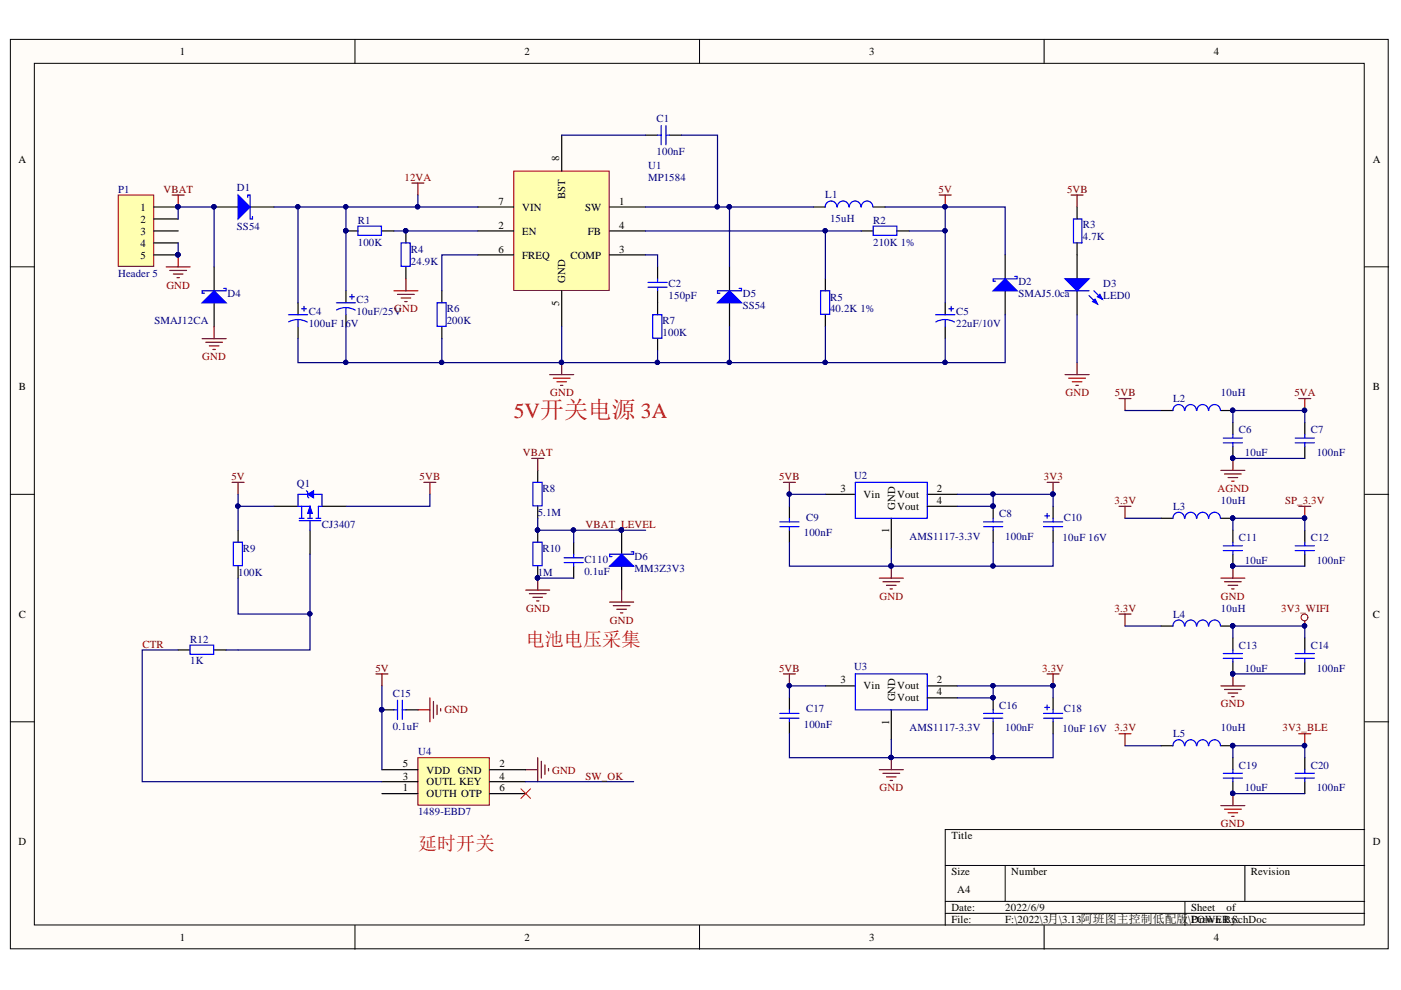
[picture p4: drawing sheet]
<svg xmlns="http://www.w3.org/2000/svg" width="297mm" height="210mm" viewBox="0 0 297 210" stroke-linecap="round" stroke-linejoin="round" font-family="sans-serif">
<defs><g id="words">
<text font-size="4.6" fill="#f00" x="108.9" y="88.6">5V开关电源 3A</text>
<g font-size="4.1" fill="#f00">
<text x="111.5" y="137.1">电池电压采集</text>
<text x="88.6" y="180.1">延时开关</text>
</g>
<g font-size="2.3">
<text x="38.1" y="11.7">1</text>
<text x="111.2" y="11.7">2</text>
<text x="184.3" y="11.7">3</text>
<text x="257.4" y="11.7">4</text>
<text x="3.9" y="34.5">A</text>
<text x="118.6" y="34.2" transform="rotate(-90 118.6 34.2)">8</text>
<text x="291.1" y="34.5">A</text>
<text x="29.8" y="44.7">1</text>
<text x="29.8" y="47.2">2</text>
<text x="105.7" y="43.4">7</text>
<text x="110.7" y="44.7">VIN</text>
<text x="119.8" y="42.3" transform="rotate(-90 119.8 42.3)">BST</text>
<text x="124.1" y="44.7">SW</text>
<text x="131.3" y="43.4">1</text>
<text x="29.8" y="49.8">3</text>
<text x="29.8" y="52.3">4</text>
<text x="105.7" y="48.5">2</text>
<text x="105.7" y="53.6">6</text>
<text x="110.7" y="49.8">EN</text>
<text x="124.7" y="49.8">FB</text>
<text x="131.3" y="53.6">3</text>
<text x="131.3" y="48.5">4</text>
<text x="29.8" y="54.8">5</text>
<text x="110.7" y="54.8">FREQ</text>
<text x="119.8" y="59.9" transform="rotate(-90 119.8 59.9)">GND</text>
<text x="120.9" y="54.8">COMP</text>
<text x="118.6" y="64.8" transform="rotate(-90 118.6 64.8)">5</text>
<text x="4" y="82.7">B</text>
<text x="291.1" y="82.7">B</text>
<text x="178.2" y="104.4">3</text>
<text x="183.1" y="105.6">Vin</text>
<text x="190.2" y="105.6">Vout</text>
<text x="198.7" y="104.4">2</text>
<text x="198.7" y="106.9">4</text>
<text x="188.5" y="113.1" transform="rotate(-90 188.5 113.1)">1</text>
<text x="189.8" y="108.1" transform="rotate(-90 189.8 108.1)">GND</text>
<text x="190.2" y="108.2">Vout</text>
<text x="4" y="131">C</text>
<text x="291.1" y="131">C</text>
<text x="178.2" y="144.9">3</text>
<text x="183.1" y="146.2">Vin</text>
<text x="189.8" y="148.7" transform="rotate(-90 189.8 148.7)">GND</text>
<text x="190.2" y="146.2">Vout</text>
<text x="190.2" y="148.7">Vout</text>
<text x="198.7" y="144.9">2</text>
<text x="198.7" y="147.4">4</text>
<text x="188.5" y="153.7" transform="rotate(-90 188.5 153.7)">1</text>
<text x="85.4" y="167.8">1</text>
<text x="85.4" y="165.3">3</text>
<text x="85.4" y="162.7">5</text>
<text x="90.4" y="166.5">OUTL KEY</text>
<text x="90.4" y="164">VDD</text>
<text x="97.1" y="164">GND</text>
<text x="105.9" y="162.7">2</text>
<text x="105.9" y="165.3">4</text>
<text x="105.9" y="167.8">6</text>
<text x="90.4" y="169.1">OUTH OTP</text>
<text x="3.9" y="179.2">D</text>
<text x="201.7" y="177.9">Title</text>
<text x="291.1" y="179.2">D</text>
<text x="201.7" y="185.6">Size</text>
<text x="214.4" y="185.6">Number</text>
<text x="265.2" y="185.6">Revision</text>
<text x="203" y="189.4">A4</text>
<text x="201.7" y="193.2">Date:</text>
<text x="201.7" y="195.7">File:</text>
<text x="213.1" y="193.2">2022/6/9</text>
<text x="213.1" y="195.7">F:\2022\3月\3.13阿班图主控制低配版\POWER.SchDoc</text>
<text x="252.5" y="193.2">Sheet</text>
<text x="252.5" y="195.7">Drawn By:</text>
<text x="260.1" y="193.2">of</text>
<text x="38.1" y="199.5">1</text>
<text x="111.2" y="199.5">2</text>
<text x="184.3" y="199.5">3</text>
<text x="257.4" y="199.5">4</text>
</g>
<g font-size="2.3" fill="#000080">
<text x="139.2" y="25.9">C1</text>
<text x="137.4" y="35.7">U1</text>
<text x="139.2" y="33">100nF</text>
<text x="25" y="40.8">P1</text>
<text x="50.2" y="40.6">D1</text>
<text x="137.4" y="38.3">MP1584</text>
<text x="75.9" y="47.5">R1</text>
<text x="175" y="42.1">L1</text>
<text x="176" y="47">15uH</text>
<text x="185.1" y="47.5">R2</text>
<text x="50.2" y="48.8">SS54</text>
<text x="75.9" y="52.1">100K</text>
<text x="87.1" y="53.6">R4</text>
<text x="185.1" y="52.1">210K 1%</text>
<text x="229.6" y="48.3">R3</text>
<text x="229.6" y="50.8">4.7K</text>
<text x="25" y="58.6">Header 5</text>
<text x="87.1" y="56.1">24.9K</text>
<text x="48.2" y="63">D4</text>
<text x="75.6" y="64.2">C3</text>
<text x="141.7" y="60.9">C2</text>
<text x="141.7" y="63.5">150pF</text>
<text x="157.5" y="63">D5</text>
<text x="157.5" y="65.5">SS54</text>
<text x="176" y="63.7">R5</text>
<text x="215.9" y="60.4">D2</text>
<text x="215.9" y="63">SMAJ5.0ca</text>
<text x="233.9" y="60.9">D3</text>
<text x="233.9" y="63.5">LED0</text>
<text x="32.7" y="68.8">SMAJ12CA</text>
<text x="65.5" y="66.8">C4</text>
<text x="65.5" y="69.3">100uF 16V</text>
<text x="75.6" y="66.8">10uF/25V</text>
<text x="94.7" y="66.2">R6</text>
<text x="94.7" y="68.8">200K</text>
<text x="140.5" y="68.8">R7</text>
<text x="140.5" y="71.3">100K</text>
<text x="176" y="66.2">40.2K 1%</text>
<text x="202.7" y="66.8">C5</text>
<text x="202.7" y="69.3">22uF/10V</text>
<text x="258.9" y="84">10uH</text>
<text x="248.7" y="85.3">L2</text>
<text x="262.7" y="91.8">C6</text>
<text x="277.9" y="91.8">C7</text>
<text x="181.1" y="101.5">U2</text>
<text x="263.9" y="96.7">10uF</text>
<text x="279.2" y="96.7">100nF</text>
<text x="62.9" y="103.3">Q1</text>
<text x="115" y="104.4">R8</text>
<text x="258.9" y="106.9">10uH</text>
<text x="68.2" y="112">CJ3407</text>
<text x="114" y="109.4">5.1M</text>
<text x="170.4" y="113.7">100nF</text>
<text x="170.9" y="110.4">C9</text>
<text x="211.9" y="109.7">C8</text>
<text x="225.6" y="110.4">C10</text>
<text x="248.7" y="108.2">L3</text>
<text x="51.5" y="117">R9</text>
<text x="115" y="117">R10</text>
<text x="123.9" y="119.3">C110</text>
<text x="134.6" y="118.8">D6</text>
<text x="192.8" y="114.5">AMS1117-3.3V</text>
<text x="213.1" y="114.5">100nF</text>
<text x="225.3" y="114.7">10uF 16V</text>
<text x="262.7" y="114.7">C11</text>
<text x="263.9" y="119.6">10uF</text>
<text x="277.9" y="114.7">C12</text>
<text x="279.2" y="119.6">100nF</text>
<text x="50.5" y="122.1">100K</text>
<text x="114" y="122.1">1M</text>
<text x="123.9" y="121.8">0.1uF</text>
<text x="134.6" y="121.3">MM3Z3V3</text>
<text x="248.7" y="131">L4</text>
<text x="258.9" y="129.7">10uH</text>
<text x="40.3" y="136.3">R12</text>
<text x="262.7" y="137.6">C13</text>
<text x="277.9" y="137.6">C14</text>
<text x="40.3" y="140.9">1K</text>
<text x="181.1" y="142.1">U3</text>
<text x="263.9" y="142.4">10uF</text>
<text x="279.2" y="142.4">100nF</text>
<text x="83.3" y="147.7">C15</text>
<text x="83.3" y="154.8">0.1uF</text>
<text x="170.4" y="154.3">100nF</text>
<text x="170.9" y="151">C17</text>
<text x="192.8" y="155.1">AMS1117-3.3V</text>
<text x="211.9" y="150.2">C16</text>
<text x="213.1" y="155.1">100nF</text>
<text x="225.3" y="155.3">10uF 16V 3.3V</text>
<text x="225.6" y="151">C18</text>
<text x="258.9" y="155.1">10uH</text>
<text x="88.6" y="160.1">U4</text>
<text x="248.7" y="156.3">L5</text>
<text x="262.7" y="163">C19</text>
<text x="263.9" y="167.8">10uF</text>
<text x="277.9" y="163">C20</text>
<text x="279.2" y="167.8">100nF</text>
<text x="88.6" y="172.9">1489-EBD7</text>
</g>
<g font-size="2.3" fill="#800000">
<text x="34.7" y="40.8">VBAT</text>
<text x="85.8" y="38.3">12VA</text>
<text x="199" y="40.8">5V</text>
<text x="226.2" y="40.8">5VB</text>
<text x="35.3" y="61.2">GND</text>
<text x="83.6" y="66.2">GND</text>
<text x="42.9" y="76.4">GND</text>
<text x="116.6" y="84">GND</text>
<text x="225.9" y="84">GND</text>
<text x="236.4" y="84">5VB</text>
<text x="274.4" y="84">5VA</text>
<text x="49.1" y="101.7">5V</text>
<text x="89" y="101.7">5VB</text>
<text x="110.9" y="96.7">VBAT</text>
<text x="165.2" y="101.7">5VB</text>
<text x="221.3" y="101.7">3V3</text>
<text x="236.3" y="106.9">3.3V</text>
<text x="258.1" y="104.4">AGND</text>
<text x="272.5" y="106.9">SP_3.3V</text>
<text x="124.2" y="112">VBAT_LEVEL</text>
<text x="111.6" y="129.7">GND</text>
<text x="186.5" y="127.2">GND</text>
<text x="236.3" y="129.7">3.3V</text>
<text x="258.9" y="127.2">GND</text>
<text x="271.6" y="129.7">3V3_WIFI</text>
<text x="30.2" y="137.3">CTR</text>
<text x="129.3" y="132.2">GND</text>
<text x="79.6" y="142.4">5V</text>
<text x="165.2" y="142.4">5VB</text>
<text x="221" y="142.4">3.3V</text>
<text x="258.9" y="150">GND</text>
<text x="94.2" y="151.2">GND</text>
<text x="271.9" y="155.1">3V3_BLE</text>
<text x="117" y="164">GND</text>
<text x="124.2" y="165.3">SW_OK</text>
<text x="186.5" y="167.8">GND</text>
<text x="258.9" y="175.4">GND</text>
</g>
</g></defs>
<g fill="#fffcf8" stroke="#000" stroke-width=".21">
<path d="M2.2 8.4h292.1v192.8h-292.1z"/>
<path d="M7.3 13.4h281.9v182.7h-281.9z"/>
</g>
<g fill="none" stroke="#000" stroke-width=".21">
<path d="M75.3 8.4v5M148.3 8.4v5M221.4 8.4v5M2.2 56.6h5.1M289.3 56.6h5.1M2.2 104.8h5.1M289.3 104.8h5.1M2.2 153h5.1M289.3 153h5.1M289.3 175.9h-88.9v20.3M75.3 196.2v5.1M148.3 196.2v5.1"/>
<path d="M200.4 183.5h88.9M200.4 191.1h88.9M200.4 193.7h88.9M213.1 183.5v7.6M221.4 196.2v5.1M251.2 191.1v5.1M263.9 183.5v7.6"/>
</g>
<path d="M167.4 107.3v2.6M167.4 112.4v2.6M175 104.8h6.3M189 109.9v6.3M196.6 104.8h6.3M196.6 107.3h6.3M210.6 107.3v2.6M210.6 112.4v2.6M223.3 107.3v2.6M223.3 112.4v2.6" fill="none" stroke="#000" stroke-width=".25"/>
<g fill="#000080" stroke="#000080" stroke-width=".21">
<circle cx="210.5" cy="107.3" r=".46"/>
<circle cx="223.2" cy="104.8" r=".46"/>
<circle cx="188.9" cy="120" r=".46"/>
</g>
<g fill="none" stroke="#00f" stroke-width=".25">
<path d="M165.3 110.6h4.1M165.3 111.7h4.1M167.4 109.9v.7M167.4 111.7v.7M181.3 102.3h15.3v7.6h-15.3zM208.5 110.6h4.1M208.5 111.7h4.1M210.6 109.9v.7M210.6 111.7v.7M221.2 110.6h4.1M221.2 111.7h4.1M221.5 109.4h1"/>
<path d="M222 108.9v1M223.3 109.9v.7M223.3 111.7v.7"/>
</g>
<path d="M222 102.3h2.5M223.3 102.3v2.5M186.4 122.6h5.1M187.2 123.3h3.6M188 124.1h2M188.7 124.9h.5M189 120v2.6" fill="none" stroke="#800000" stroke-width=".25"/>
<path d="M108.9 36.3h20.3v25.3h-20.3z" fill="#ffffb0" stroke="#800000" stroke-width=".21"/>
<g fill="none" stroke="#000" stroke-width=".25">
<path d="M119.1 28.7v7.6M136.9 28.7h2.5M142 28.7h2.5M73.4 49h2.5M81 49h2.5M101.3 43.9h7.6M101.3 49h7.6M101.3 54h7.6M129.3 43.9h7.6M129.3 49h7.6M129.3 54h7.6M139.4 56.6v2.5"/>
<path d="M154.7 56.6v5.1M73.4 61.7v2.5M73.4 66.7v2.6M93.7 61.7v2.5M93.7 69.3v2.5M119.1 61.7v7.6M139.4 61.7v5M139.4 71.8v2.5M154.7 64.2v5.1"/>
</g>
<g fill="#000080" stroke="#000080" stroke-width=".21">
<circle cx="73.3" cy="48.9" r=".46"/>
<circle cx="119" cy="76.8" r=".46"/>
</g>
<g fill="none" stroke="#00f" stroke-width=".25">
<path d="M139.4 28.7h.8M140.2 26.6v4.1M141.2 26.6v4.1M141.2 28.7h.8M75.9 48h5v1.9h-5zM137.4 59.9h4.1M139.4 59.1v.8M71.3 64.2h4.1M73.4 65.2l1.2 .2 .7 .4M73.4 65.2l-1.3 .2-.7 .3M73.4 65.2v1.5M74.1 62.9h1"/>
<path d="M74.6 62.4v1M92.7 64.2h1.9v5h-1.9zM137.4 60.9h4.1M138.4 66.7h1.9v5h-1.9zM139.4 60.9v.8"/>
</g>
<path d="M116.5 79.4h5.1M119.1 76.9v2.5M117.3 80.2h3.6M118.1 80.9h2M118.8 81.7h.5" fill="none" stroke="#800000" stroke-width=".25"/>
<path d="M152.1 64.2l2.6-2.5 2.5 2.5z" fill="#00f"/>
<g fill="none" stroke="#00f" stroke-width=".25">
<path d="M85 51.5h2v5h-2zM177.4 43.9a1.23 1.23 0 0 0-1.2-1.3 1.23 1.23 0 0 0-1.2 1.3M180 43.9a1.22 1.22 0 0 0-1.2-1.3 1.22 1.22 0 0 0-1.3 1.3M182.5 43.9a1.22 1.22 0 0 0-1.2-1.3 1.22 1.22 0 0 0-1.2 1.3M185.1 43.9a1.22 1.22 0 0 0-1.3-1.3 1.22 1.22 0 0 0-1.2 1.3M185.1 48h5v1.9h-5zM152.1 64.2l2.6-2.5 2.5 2.5zM156.7 61.1h.5v.6h-5.1v.5h.5M174 61.7h1.9v4.9h-1.9zM198.4 66.7h4M200.4 67.7l.8 .1 1.2 .5M200.4 67.7l-1.2 .2-.8 .3"/>
<path d="M200.4 67.7v1.6M201.2 65.5h1M201.7 65v1"/>
</g>
<path d="M86.1 49v2.5M86.1 56.6v2.5M172.5 43.9h2.5M175 59.1v2.6M182.6 49h2.6M185.2 43.9h2.5M190.2 49h2.6M228.4 54v5.1M175 66.7v2.6M200.4 64.2v2.5M200.4 69.3v2.5M228.4 61.7v5" fill="none" stroke="#000" stroke-width=".25"/>
<g fill="none" stroke="#800000" stroke-width=".25">
<path d="M87.3 38.8h2.6M88.6 38.8v2.6M35.2 56.6h5.1M36 57.3h3.6M36.8 58.1h2M37.5 58.9h.5M37.8 54v2.6M86.1 59.1v2.6M83.5 61.7h5.1M84.3 62.4h3.5M85 63.2h2.1M85.8 63.9h.5"/>
<path d="M275.4 84.5h2.5M276.6 84.5v2.5"/>
</g>
<g fill="#000080" stroke="#000080" stroke-width=".21">
<circle cx="276.6" cy="87" r=".47"/>
<circle cx="86" cy="48.9" r=".46"/>
<circle cx="37.7" cy="54" r=".47"/>
</g>
<path d="M225.8 59.1h5.1l-2.5 2.6z" fill="#00f"/>
<path d="M225.8 59.1h5.1l-2.5 2.6zM230.9 62.7l1.8 1.7M231.9 61.7l1.8 1.7" fill="none" stroke="#00f" stroke-width=".25"/>
<path d="M231.7 63.9l.5-.5 .5 1z" fill="#00f"/>
<path d="M231.7 63.9l.5-.5 .5 1z" fill="none" stroke="#00f" stroke-width=".25"/>
<path d="M232.7 62.9l.5-.5 .5 1z" fill="#00f"/>
<g fill="none" stroke="#00f" stroke-width=".25">
<path d="M227.6 46.4h1.8v5.1h-1.8zM61.2 66.7h4M63.2 67.7l.8 .1 1.1 .5M63.2 67.7l-1.2 .2-.8 .3M63.2 67.7v1.6M63.9 65.5h1.1M64.5 65v1M225.8 61.7h5.1M232.7 62.9l.5-.5 .5 1zM251.1 87a1.22 1.22 0 0 0-1.2-1.2 1.22 1.22 0 0 0-1.2 1.2M253.7 87a1.22 1.22 0 0 0-1.3-1.2 1.22 1.22 0 0 0-1.2 1.2M256.2 87a1.22 1.22 0 0 0-1.2-1.2 1.22 1.22 0 0 0-1.2 1.2"/>
<path d="M258.8 87a1.23 1.23 0 0 0-1.3-1.2 1.23 1.23 0 0 0-1.2 1.2M274.6 92.9h4.1M274.6 93.9h4.1M276.6 92.1v.8M276.6 93.9v.8M251.1 109.9a1.22 1.22 0 0 0-1.2-1.3 1.22 1.22 0 0 0-1.2 1.3M253.7 109.9a1.22 1.22 0 0 0-1.3-1.3 1.22 1.22 0 0 0-1.2 1.3M256.2 109.9a1.22 1.22 0 0 0-1.2-1.3 1.22 1.22 0 0 0-1.2 1.3M258.8 109.9a1.23 1.23 0 0 0-1.3-1.3 1.23 1.23 0 0 0-1.2 1.3M274.6 115.7h4.1M274.6 116.7h4.1M276.6 115v.7"/>
<path d="M276.6 116.7v.8M251.1 132.7a1.22 1.22 0 0 0-1.2-1.2 1.22 1.22 0 0 0-1.2 1.2M253.7 132.7a1.22 1.22 0 0 0-1.3-1.2 1.22 1.22 0 0 0-1.2 1.2M256.2 132.7a1.22 1.22 0 0 0-1.2-1.2 1.22 1.22 0 0 0-1.2 1.2M258.8 132.7a1.23 1.23 0 0 0-1.3-1.2 1.23 1.23 0 0 0-1.2 1.2M274.6 138.6h4.1M274.6 139.6h4.1M276.6 137.8v.8M276.6 139.6v.7M165.3 151.3h4.1M165.3 152.3h4.1M167.4 150.5v.8"/>
<path d="M167.4 152.3v.7M181.3 142.9h15.3v7.6h-15.3zM208.5 151.3h4.1M208.5 152.3h4.1M210.6 150.5v.8M210.6 152.3v.7M221.2 151.3h4.1M221.2 152.3h4.1M221.5 150h1M222 149.5v1M223.3 150.5v.8M223.3 152.3v.7"/>
<path d="M251.1 158.1a1.22 1.22 0 0 0-1.2-1.3 1.22 1.22 0 0 0-1.2 1.3M253.7 158.1a1.22 1.22 0 0 0-1.3-1.3 1.22 1.22 0 0 0-1.2 1.3M256.2 158.1a1.22 1.22 0 0 0-1.2-1.3 1.22 1.22 0 0 0-1.2 1.3M258.8 158.1a1.23 1.23 0 0 0-1.3-1.3 1.23 1.23 0 0 0-1.2 1.3M274.6 164h4.1M274.6 165h4.1M276.6 163.2v.8M276.6 165v.7"/>
</g>
<g fill="none" stroke="#000" stroke-width=".25">
<path d="M228.4 43.9v2.5M228.4 51.5v2.5M63.2 64.2v2.5M63.2 69.3v2.5M246.1 87h2.6M258.9 87h2.5M276.6 89.6v2.5M276.6 94.7v2.5M246.1 109.9h2.6M258.9 109.9h2.5M276.6 112.4v2.6M276.6 117.5v2.5"/>
<path d="M246.1 132.7h2.6M258.9 132.7h2.5M276.6 135.3v2.5M167.4 148v2.5M167.4 153v2.6M175 145.4h6.3M189 150.5v6.3M196.6 145.4h6.3M196.6 148h6.3M210.6 148v2.5M210.6 153v2.6M223.3 148v2.5"/>
<path d="M223.3 153v2.6M246.1 158.1h2.6M258.9 158.1h2.5M276.6 140.3v2.6M276.6 160.7v2.5M276.6 165.7v2.6"/>
</g>
<g fill="none" stroke="#800000" stroke-width=".25">
<path d="M36.5 41.4h2.5M37.8 41.4v2.5M199.1 41.4h2.6M200.4 41.4v2.5M227.1 41.4h2.5M228.4 41.4v2.5M225.8 79.4h5.1M228.4 76.9v2.5M226.6 80.2h3.5M227.3 80.9h2.1M228.1 81.7h.5M258.9 99.7h5"/>
<path d="M261.4 97.2v2.5M237.3 107.3h2.5M238.5 107.3v2.6M259.6 100.5h3.6M260.4 101.3h2M261.1 102h.5M275.4 107.3h2.5M276.6 107.3v2.6M237.3 130.2h2.5M238.5 130.2v2.5M258.9 122.6h5M259.6 123.3h3.6"/>
<path d="M260.4 124.1h2M261.1 124.9h.5M261.4 120v2.6M276.6 131.7v1M222 142.9h2.5M223.3 142.9v2.5M237.3 155.6h2.5M238.5 155.6v2.5M258.9 145.4h5M259.6 146.2h3.6M260.4 146.9h2M261.1 147.7h.5"/>
<path d="M261.4 142.9v2.5M275.4 155.6h2.5M276.6 155.6v2.5M186.4 163.2h5.1M187.2 164h3.6M188 164.7h2M188.7 165.5h.5M189 160.7v2.5M258.9 170.8h5M259.6 171.6h3.6M260.4 172.3h2M261.1 173.1h.5"/>
<path d="M261.4 168.3v2.5"/>
</g>
<g fill="#000080" stroke="#000080" stroke-width=".21">
<circle cx="200.4" cy="43.8" r=".46"/>
<circle cx="261.3" cy="87" r=".46"/>
<circle cx="261.3" cy="97.1" r=".46"/>
<circle cx="210.5" cy="147.9" r=".46"/>
<circle cx="223.2" cy="145.4" r=".46"/>
<circle cx="188.9" cy="160.6" r=".46"/>
<circle cx="37.7" cy="43.8" r=".46"/>
<circle cx="276.6" cy="158.1" r=".47"/>
<circle cx="261.3" cy="132.7" r=".46"/>
<circle cx="261.3" cy="142.8" r=".46"/>
<circle cx="276.6" cy="132.7" r=".47"/>
<circle cx="261.3" cy="158.1" r=".46"/>
<circle cx="261.3" cy="168.2" r=".46"/>
<circle cx="261.3" cy="109.8" r=".46"/>
<circle cx="261.3" cy="120" r=".46"/>
<circle cx="276.6" cy="109.8" r=".47"/>
</g>
<circle cx="276.6" cy="130.9" r=".72" fill="none" stroke="#800000" stroke-width=".21"/>
<path d="M25.1 41.4h7.5v15.1h-7.5z" fill="#ffffb0" stroke="#800000" stroke-width=".21"/>
<path d="M32.7 43.9h5.1M32.7 46.4h5.1M32.7 49h5.1M32.7 51.5h5.1M32.7 54h5.1M58.1 107.3h5.1M65.7 112.4v5.1M68.3 107.3h5.1" fill="none" stroke="#000" stroke-width=".25"/>
<g fill="#000080" stroke="#000080" stroke-width=".21">
<circle cx="37.7" cy="43.8" r=".46"/>
<circle cx="37.7" cy="54" r=".47"/>
</g>
<path d="M63.2 104.8h2M63.2 107.3h2.5v2.6M63.4 110.4h4.6M63.4 109.9h1.1M63.9 107.3v2.6M65.2 109.9h1M65.7 110.4v2M66.5 104.8h1.8v2.5M67 109.9h1M67.5 107.3v2.6" fill="none" stroke="#00f" stroke-width=".25"/>
<path d="M65.7 107.3l.5 1.6h-1z" fill="#00f"/>
<path d="M65.7 107.3l.5 1.6h-1z" fill="none" stroke="#00f" stroke-width=".21"/>
<path d="M63.2 104.8v2.5M67.5 107.3h.8" fill="none" stroke="#00f" stroke-width=".25"/>
<path d="M65.2 104.8l1.3-.8v1.6z" fill="#00f"/>
<path d="M65.2 104.8l1.3-.8v1.6z" fill="none" stroke="#00f" stroke-width=".21"/>
<path d="M49.5 115h1.9v4.9h-1.9zM65 104l.2 .3v1l.3 .3M40.3 136.8h5v1.9h-5zM83.5 150.5h.8M84.3 148.5v4M85.3 148.5v4M85.3 150.5h.8" fill="none" stroke="#00f" stroke-width=".25"/>
<path d="M45.4 43.9h5.1M53 43.9h5.1M50.5 112.4v2.6M37.8 137.8h2.5M45.4 137.8h2.5M50.5 120v2.6M81 150.5h2.5M86.1 150.5h2.5" fill="none" stroke="#000" stroke-width=".25"/>
<g fill="none" stroke="#800000" stroke-width=".25">
<path d="M49.2 102.3h2.6M50.5 102.3v2.5M89.9 102.3h2.5M91.1 102.3v2.5M88.6 150.5h2.5M91.1 148v5M91.9 148.7v3.6M92.7 149.5v2M93.4 150.2v.6M111.5 163.2h2.5M114 160.7v5M114.8 161.4v3.6"/>
<path d="M115.5 162.2v2M116.3 162.9v.5"/>
</g>
<g fill="#000080" stroke="#000080" stroke-width=".21">
<circle cx="80.9" cy="150.5" r=".47"/>
<circle cx="45.3" cy="43.8" r=".46"/>
</g>
<path d="M50.5 41.4l2.5 2.5-2.5 2.5z" fill="#00f"/>
<path d="M50.5 41.4l2.5 2.5-2.5 2.5zM52.5 41.9v-.5h.5v5h.5v-.5" fill="none" stroke="#00f" stroke-width=".25"/>
<circle cx="45.3" cy="43.8" r=".46" fill="#000080" stroke="#000080" stroke-width=".21"/>
<path d="M213.1 54v5.1M213.1 61.7v5" fill="none" stroke="#000" stroke-width=".25"/>
<path d="M210.6 61.7l2.5-2.6 2.6 2.6z" fill="#00f"/>
<g fill="none" stroke="#00f" stroke-width=".25">
<path d="M215.1 58.6h.6v.5h-5.1v.5h.5M210.6 61.7l2.5-2.6 2.6 2.6zM259.4 92.9h4M259.4 93.9h4M261.4 92.1v.8M261.4 93.9v.8M113 102.3h1.9v4.9h-1.9zM113 115h1.9v4.9h-1.9zM119.6 118.3h4.1M119.6 119.3h4.1M121.6 117.5v.8M121.6 119.3v.7"/>
<path d="M259.4 115.7h4M259.4 116.7h4M261.4 115v.7M261.4 116.7v.8M259.4 138.6h4M259.4 139.6h4M261.4 137.8v.8M261.4 139.6v.7M259.4 164h4M259.4 165h4M261.4 163.2v.8M261.4 165v.7"/>
</g>
<g fill="none" stroke="#000" stroke-width=".25">
<path d="M114 99.7v2.6M261.4 89.6v2.5M261.4 94.7v2.5M114 107.3v2.6M114 112.4v2.6M121.6 115v2.5M131.8 112.4v5.1M261.4 112.4v2.6M261.4 117.5v2.5M114 120v2.6M121.6 120v2.6M131.8 120v5.1"/>
<path d="M261.4 135.3v2.5M261.4 140.3v2.6M261.4 160.7v2.5M261.4 165.7v2.6"/>
</g>
<g fill="#000080" stroke="#000080" stroke-width=".21">
<circle cx="261.3" cy="97.1" r=".46"/>
<circle cx="261.3" cy="120" r=".46"/>
<circle cx="261.3" cy="142.8" r=".46"/>
<circle cx="261.3" cy="168.2" r=".46"/>
<circle cx="167.3" cy="104.8" r=".46"/>
<circle cx="167.3" cy="145.4" r=".46"/>
<circle cx="114" cy="112.4" r=".46"/>
<circle cx="114" cy="122.5" r=".46"/>
<circle cx="131.7" cy="112.4" r=".46"/>
</g>
<g fill="none" stroke="#800000" stroke-width=".25">
<path d="M112.7 97.2h2.6M114 97.2v2.5M237.3 84.5h2.5M238.5 84.5v2.5M166.1 102.3h2.5M167.4 102.3v2.5M111.5 125.1h5M112.2 125.9h3.6M113 126.6h2M113.8 127.4h.5M114 122.6v2.5M79.7 142.9h2.5"/>
<path d="M81 142.9v2.5M166.1 142.9h2.5M167.4 142.9v2.5"/>
</g>
<path d="M129.3 120l2.5-2.5 2.5 2.5z" fill="#00f"/>
<path d="M133.8 117h.5v.5h-5v.5h.5M129.3 120l2.5-2.5 2.5 2.5z" fill="none" stroke="#00f" stroke-width=".25"/>
<circle cx="131.7" cy="112.4" r=".46" fill="#000080" stroke="#000080" stroke-width=".21"/>
<path d="M129.3 127.7h5M130 128.4h3.6M130.8 129.2h2M131.5 129.9h.6M131.8 125.1v2.6" fill="none" stroke="#800000" stroke-width=".25"/>
<path d="M45.4 56.6v5.1M45.4 64.2v5.1" fill="none" stroke="#000" stroke-width=".25"/>
<path d="M42.9 64.2l2.5-2.5 2.5 2.5z" fill="#00f"/>
<path d="M42.9 64.2l2.5-2.5 2.5 2.5zM47.4 61.1h.5v.6h-5v.5h.5" fill="none" stroke="#00f" stroke-width=".25"/>
<path d="M42.9 71.8h5M43.6 72.6h3.6M44.4 73.3h2M45.1 74.1h.6M45.4 69.3v2.5" fill="none" stroke="#800000" stroke-width=".25"/>
<path d="M88.6 160.7h15.1v10h-15.1z" fill="#ffffb0" stroke="#800000" stroke-width=".21"/>
<path d="M81 168.3h7.6M81 165.7h7.6M81 163.2h7.6M103.8 168.3h7.7M103.8 165.7h7.7M103.8 163.2h7.7" fill="none" stroke="#000" stroke-width=".25"/>
<g fill="none" stroke="#000080" stroke-width=".25">
<path d="M119.1 28.7h17.8M144.5 28.7h7.6v15.2M37.8 46.4v-2.5h7.6v12.7M37.8 51.5v2.5M58.1 43.9h15.3M63.2 43.9v20.3M83.5 49h17.8M88.6 41.4v2.5M101.3 54h-7.6v7.7M101.3 43.9h-27.9v17.8M136.9 54h2.5v2.6M136.9 49h38.1v10.1"/>
<path d="M136.9 43.9h17.8M154.7 43.9v12.7M154.7 43.9h17.8M175 49h7.6M187.7 43.9h12.7v5.1h-7.6M200.4 43.9h12.7v10.1M200.4 49v15.2M63.2 71.8v5.1h10.2M73.4 69.3v7.6h20.3M119.1 69.3v7.6h-25.4v-5.1M139.4 74.3v2.6h-20.3M154.7 69.3v7.6h-15.3"/>
<path d="M175 69.3v7.6h-20.3M200.4 71.8v5.1h-25.4M213.1 66.7v10.2h-12.7M228.4 66.7v10.2M238.5 87h7.6M261.4 89.6v-2.6h15.2v2.6M261.4 97.2h15.2M50.5 104.8v2.5M58.1 107.3h-7.6v5.1M65.7 117.5v12.7h-15.2v-7.6M91.1 104.8v2.5h-17.7M114 109.9v2.5h7.6v2.6"/>
<path d="M121.6 112.4h15.3M167.4 115v5h21.6M175 104.8h-7.6v2.5M202.9 104.8h20.4v2.5M210.6 115v5h-21.6v-3.8M210.6 104.8v2.5h-7.7M223.3 115v5h-12.7M238.5 109.9h7.6M261.4 112.4v-2.5h15.2v2.5M37.8 137.8h-7.6v27.9h50.8M65.7 130.2v7.6h-17.8M114 122.6h7.6"/>
<path d="M238.5 132.7h7.6M261.4 135.3v-2.6h15.2v2.6M261.4 120h15.2M81 145.4v17.8M167.4 155.6v5.1h21.6M175 145.4h-7.6v2.6M202.9 145.4h20.4v2.6M210.6 155.6v5.1h-21.6v-3.9M210.6 145.4v2.6h-7.7M223.3 155.6v5.1h-12.7M238.5 158.1h7.6M261.4 142.9h15.2"/>
<path d="M111.5 165.7h22.8M261.4 160.7v-2.6h15.2v2.6M261.4 168.3h15.2"/>
</g>
<g fill="#000080" stroke="#000080" stroke-width=".21">
<circle cx="188.9" cy="120" r=".46"/>
<circle cx="210.5" cy="120" r=".46"/>
<circle cx="223.2" cy="104.8" r=".46"/>
<circle cx="210.5" cy="107.3" r=".46"/>
<circle cx="210.5" cy="104.8" r=".46"/>
<circle cx="86" cy="48.9" r=".46"/>
<circle cx="119" cy="76.8" r=".46"/>
<circle cx="93.6" cy="76.8" r=".46"/>
<circle cx="73.3" cy="76.8" r=".46"/>
<circle cx="73.3" cy="48.9" r=".46"/>
<circle cx="152.1" cy="43.8" r=".46"/>
<circle cx="154.6" cy="43.8" r=".46"/>
<circle cx="139.4" cy="76.8" r=".46"/>
<circle cx="154.6" cy="76.8" r=".46"/>
<circle cx="174.9" cy="48.9" r=".46"/>
<circle cx="174.9" cy="76.8" r=".46"/>
<circle cx="200.4" cy="43.8" r=".46"/>
<circle cx="200.4" cy="48.9" r=".46"/>
<circle cx="200.4" cy="76.8" r=".46"/>
<circle cx="261.3" cy="97.1" r=".46"/>
<circle cx="188.9" cy="160.6" r=".46"/>
<circle cx="210.5" cy="160.6" r=".46"/>
<circle cx="223.2" cy="145.4" r=".46"/>
<circle cx="210.5" cy="147.9" r=".46"/>
<circle cx="210.5" cy="145.4" r=".46"/>
<circle cx="88.5" cy="43.8" r=".46"/>
<circle cx="276.6" cy="132.7" r=".47"/>
<circle cx="261.3" cy="132.7" r=".46"/>
<circle cx="261.3" cy="142.8" r=".46"/>
<circle cx="276.6" cy="158.1" r=".47"/>
<circle cx="261.3" cy="158.1" r=".46"/>
<circle cx="261.3" cy="168.2" r=".46"/>
<circle cx="276.6" cy="109.8" r=".47"/>
<circle cx="261.3" cy="109.8" r=".46"/>
<circle cx="261.3" cy="120" r=".46"/>
<circle cx="37.7" cy="54" r=".47"/>
<circle cx="65.7" cy="130.1" r=".46"/>
<circle cx="50.4" cy="107.3" r=".46"/>
<circle cx="73.3" cy="43.8" r=".46"/>
<circle cx="167.3" cy="104.8" r=".46"/>
<circle cx="167.3" cy="145.4" r=".46"/>
<circle cx="261.3" cy="87" r=".46"/>
<circle cx="276.6" cy="87" r=".47"/>
<circle cx="114" cy="112.4" r=".46"/>
<circle cx="121.6" cy="112.4" r=".46"/>
<circle cx="114" cy="122.5" r=".46"/>
<circle cx="131.7" cy="112.4" r=".46"/>
<circle cx="63.1" cy="43.8" r=".46"/>
<circle cx="45.3" cy="43.8" r=".46"/>
<circle cx="37.7" cy="43.8" r=".46"/>
<circle cx="80.9" cy="150.5" r=".47"/>
</g>
<path d="M110.5 167.3l2 2M112.5 167.3l-2 2" fill="none" stroke="#f00" stroke-width=".21"/>
<use href="#words"/>
</svg>
